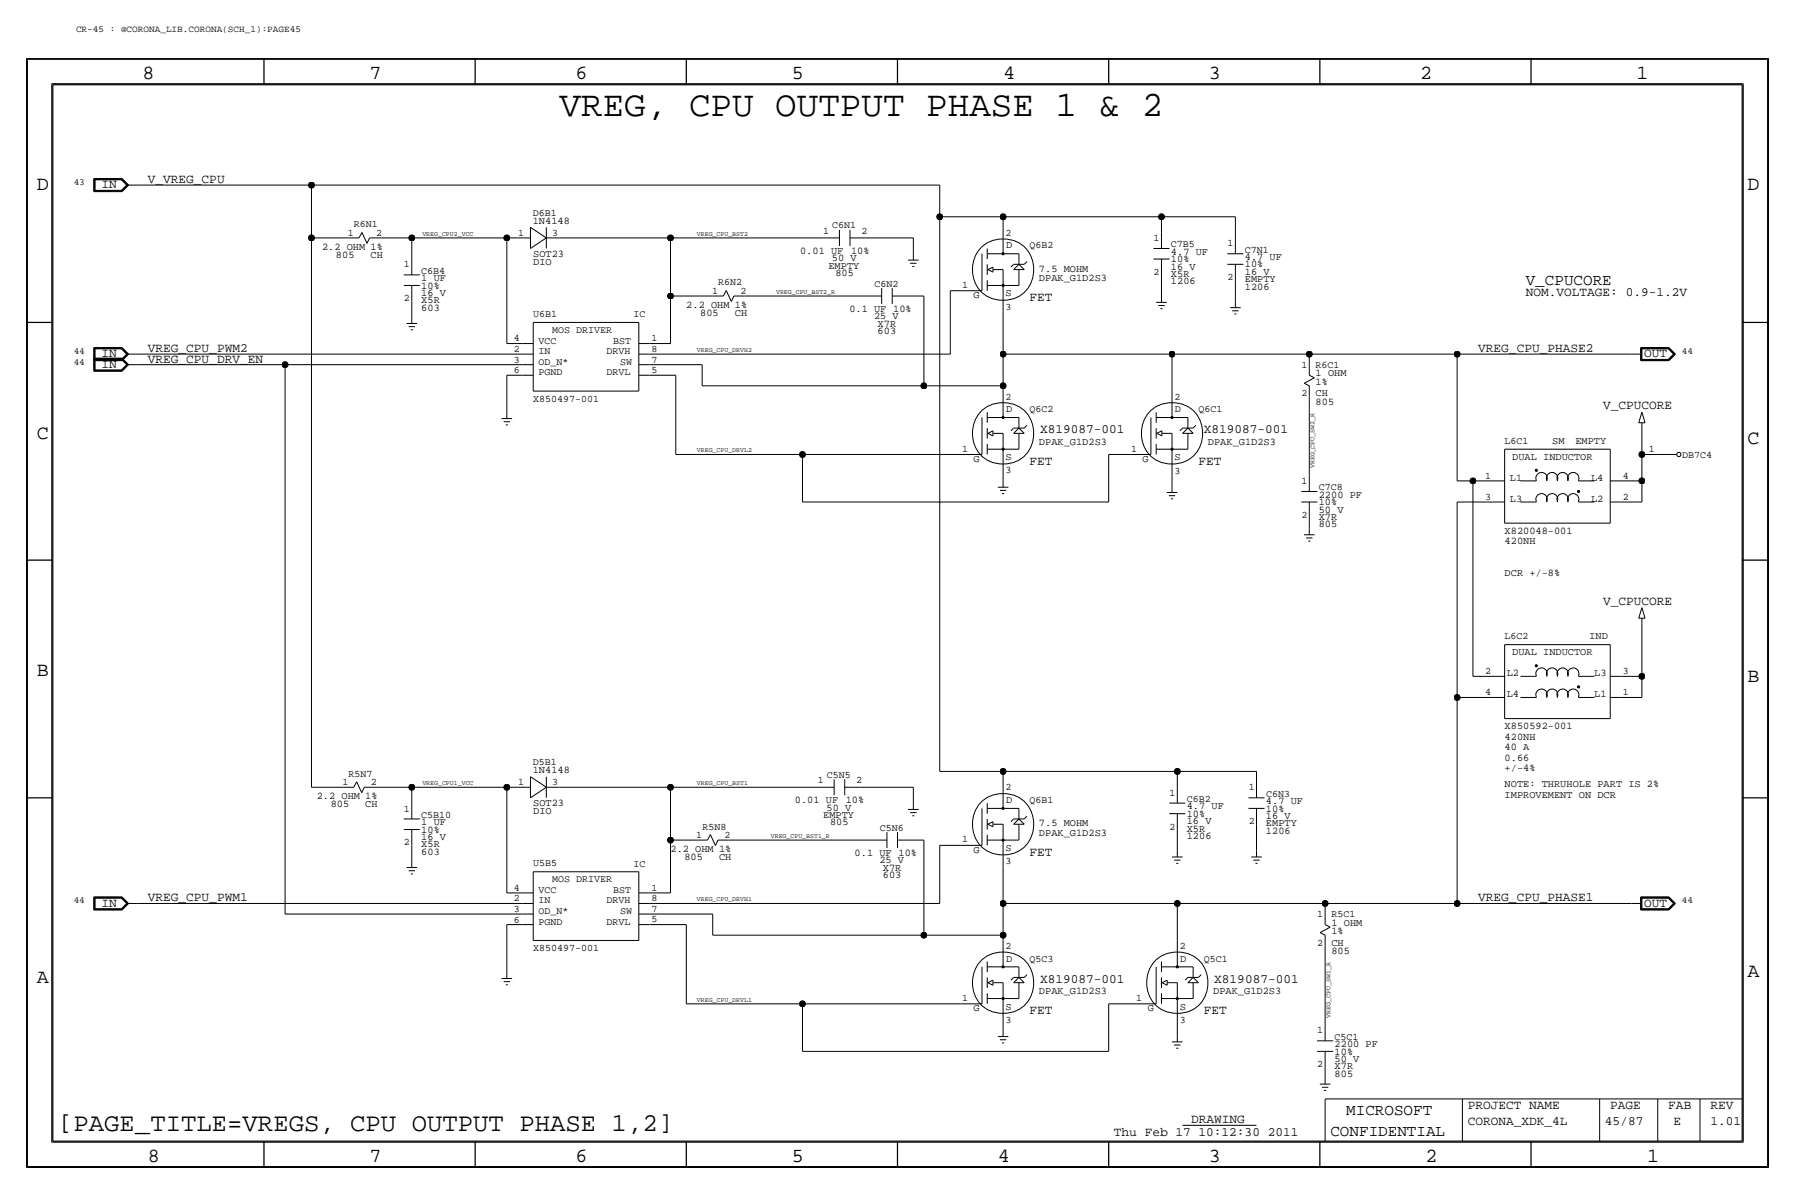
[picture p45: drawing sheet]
<svg xmlns="http://www.w3.org/2000/svg" width="432mm" height="287mm" viewBox="0 0 432 287" stroke-linecap="round" stroke-linejoin="round" font-family="sans-serif">
<defs><g id="words">
<text font-size="8.6" x="134.6" y="28">VREG, CPU OUTPUT PHASE 1 &amp; 2</text>
<text font-size="6.2" x="14" y="271.8">[PAGE_TITLE=VREGS, CPU OUTPUT PHASE 1,2]</text>
<g font-size="4.8">
<text x="34.3" y="19.1">8</text>
<text x="88.9" y="19.1">7</text>
<text x="138.4" y="19.1">6</text>
<text x="190.5" y="19.1">5</text>
<text x="241.3" y="19.1">4</text>
<text x="290.8" y="19.1">3</text>
<text x="341.6" y="19.1">2</text>
<text x="393.7" y="19.1">1</text>
<text x="8.9" y="45.8">D</text>
<text x="420.4" y="45.8">D</text>
<text x="8.9" y="105.5">C</text>
<text x="420.4" y="106.7">C</text>
<text x="8.9" y="162.6">B</text>
<text x="420.4" y="163.9">B</text>
<text x="8.9" y="236.3">A</text>
<text x="420.4" y="235">A</text>
<text x="35.5" y="279.4">8</text>
<text x="88.9" y="279.4">7</text>
<text x="138.4" y="279.4">6</text>
<text x="190.5" y="279.4">5</text>
<text x="240" y="279.4">4</text>
<text x="290.8" y="279.4">3</text>
<text x="342.9" y="279.4">2</text>
<text x="396.2" y="279.4">1</text>
</g>
<g font-size="3.8">
<text x="367" y="68.6">V_CPUCORE</text>
<text x="323.9" y="268">MICROSOFT</text>
<text x="320" y="273.1">CONFIDENTIAL</text>
</g>
<g font-size="3.1">
<text x="24.4" y="45.3">IN</text>
<text x="35.6" y="44">V_VREG_CPU</text>
<text x="367" y="71.2">NOM.VOLTAGE: 0.9-1.2V</text>
<text x="247.6" y="72.4">FET</text>
<text x="24.4" y="85.9">IN</text>
<text x="24.4" y="88.4">IN</text>
<text x="35.6" y="87.2">VREG_CPU_DRV_EN</text>
<text x="35.6" y="84.6">VREG_CPU_PWM2</text>
<text x="355.6" y="84.6">VREG_CPU_PHASE2</text>
<text x="395.5" y="85.9">OUT</text>
<text x="385.6" y="98.5">V_CPUCORE</text>
<text x="250.2" y="104.2">X819087-001</text>
<text x="289.6" y="104.2">X819087-001</text>
<text x="247.6" y="111.8">FET</text>
<text x="288.3" y="111.8">FET</text>
<text x="385.6" y="145.4">V_CPUCORE</text>
<text x="247.6" y="205.8">FET</text>
<text x="24.4" y="218">IN</text>
<text x="35.6" y="216.7">VREG_CPU_PWM1</text>
<text x="355.6" y="216.7">VREG_CPU_PHASE1</text>
<text x="395.5" y="218">OUT</text>
<text x="250.2" y="236.3">X819087-001</text>
<text x="292.1" y="236.3">X819087-001</text>
<text x="247.6" y="243.9">FET</text>
<text x="289.6" y="243.9">FET</text>
<text x="353.1" y="266.8">PROJECT NAME</text>
<text x="387.3" y="266.8">PAGE</text>
<text x="401.3" y="266.8">FAB</text>
<text x="411.5" y="266.8">REV</text>
<text x="268" y="273.1">Thu Feb 17 10:12:30 2011</text>
<text x="286.5" y="270.1">DRAWING</text>
<text x="353.1" y="270.6">CORONA_XDK_4L</text>
<text x="386.1" y="270.6">45/87</text>
<text x="402.6" y="270.6">E</text>
<text x="411.5" y="270.6">1.01</text>
</g>
<g font-size="2.5">
<text x="128.2" y="53.8">1N4148</text>
<text x="77.5" y="60">2.2 OHM 1%</text>
<text x="242" y="59.7">D</text>
<text x="80.8" y="62">805</text>
<text x="89.2" y="61.9">CH</text>
<text x="128.3" y="61.8">SOT23</text>
<text x="128.3" y="63.7">DIO</text>
<text x="192.5" y="61">0.01 UF</text>
<text x="199.3" y="64.6">EMPTY</text>
<text x="200.1" y="62.8">50 V</text>
<text x="204.7" y="61">10%</text>
<text x="249.9" y="65.3">7.5 MOHM</text>
<text x="281.7" y="63">10%</text>
<text x="281.7" y="61.3">4.7 UF</text>
<text x="281.7" y="64.8">16 V</text>
<text x="299.5" y="62.5">4.7 UF</text>
<text x="299.5" y="64.3">10%</text>
<text x="101.3" y="67.6">1 UF</text>
<text x="101.3" y="69.4">10%</text>
<text x="101.3" y="71.2">16 V</text>
<text x="201" y="66.3">805</text>
<text x="234.2" y="71.7">G</text>
<text x="241.9" y="71.3">S</text>
<text x="249.9" y="67.6">DPAK_G1D2S3</text>
<text x="281.7" y="66.6">X5R</text>
<text x="281.7" y="68.4">1206</text>
<text x="299.5" y="66.1">16 V</text>
<text x="299.5" y="67.9">EMPTY</text>
<text x="299.5" y="69.6">1206</text>
<text x="101.3" y="74.7">603</text>
<text x="101.3" y="72.9">X5R</text>
<text x="165.1" y="74">2.2 OHM 1%</text>
<text x="168.5" y="76">805</text>
<text x="176.8" y="75.9">CH</text>
<text x="204.3" y="75">0.1 UF 10%</text>
<text x="210.3" y="76.8">25 V</text>
<text x="211.1" y="78.5">X7R</text>
<text x="211.1" y="80.3">603</text>
<text x="316.5" y="92.5">1%</text>
<text x="316.5" y="95.3">CH</text>
<text x="316.5" y="90.5">1 OHM</text>
<text x="242" y="99.1">D</text>
<text x="282.7" y="99.1">D</text>
<text x="316.5" y="97.3">805</text>
<text x="249.9" y="107">DPAK_G1D2S3</text>
<text x="290.6" y="107">DPAK_G1D2S3</text>
<text x="373.4" y="106.7">SM</text>
<text x="379" y="106.7">EMPTY</text>
<text x="234.2" y="111">G</text>
<text x="241.9" y="110.6">S</text>
<text x="274.8" y="111">G</text>
<text x="282.5" y="110.6">S</text>
<text x="363.8" y="110.5">DUAL INDUCTOR</text>
<text x="317.2" y="119.7">2200 PF</text>
<text x="363.2" y="115.6">L1</text>
<text x="382.7" y="115.6">L4</text>
<text x="317.2" y="123.2">50 V</text>
<text x="317.2" y="125">X7R</text>
<text x="317.2" y="121.5">10%</text>
<text x="363.2" y="120.7">L3</text>
<text x="382.7" y="120.7">L2</text>
<text x="317.2" y="126.8">805</text>
<text x="361.9" y="130.9">420NH</text>
<text x="361.9" y="128.3">X820048-001</text>
<text x="361.9" y="138.5">DCR +/-8%</text>
<text x="382.3" y="153.7">IND</text>
<text x="363.8" y="157.5">DUAL INDUCTOR</text>
<text x="362.5" y="162.6">L2</text>
<text x="362.5" y="167.7">L4</text>
<text x="383.5" y="162.6">L3</text>
<text x="383.5" y="167.7">L1</text>
<text x="361.9" y="175.3">X850592-001</text>
<text x="361.9" y="177.9">420NH</text>
<text x="128.2" y="185.9">1N4148</text>
<text x="361.9" y="182.9">0.66</text>
<text x="361.9" y="180.4">40 A</text>
<text x="361.9" y="185.5">+/-4%</text>
<text x="361.9" y="191.8">IMPROVEMENT ON DCR</text>
<text x="361.9" y="189.3">NOTE: THRUHOLE PART IS 2%</text>
<text x="76.2" y="192.1">2.2 OHM 1%</text>
<text x="79.6" y="194.1">805</text>
<text x="87.9" y="194">CH</text>
<text x="128.3" y="195.8">DIO</text>
<text x="128.3" y="193.9">SOT23</text>
<text x="191.2" y="193.1">0.01 UF</text>
<text x="198" y="196.6">EMPTY</text>
<text x="198.8" y="194.9">50 V</text>
<text x="203.5" y="193.1">10%</text>
<text x="242" y="193.1">D</text>
<text x="285.5" y="196.4">10%</text>
<text x="285.5" y="194.6">4.7 UF</text>
<text x="304.5" y="195.1">10%</text>
<text x="304.5" y="193.3">4.7 UF</text>
<text x="304.5" y="196.9">16 V</text>
<text x="101.3" y="200.2">10%</text>
<text x="101.3" y="203.8">X5R</text>
<text x="101.3" y="202">16 V</text>
<text x="101.3" y="198.4">1 UF</text>
<text x="199.7" y="198.4">805</text>
<text x="249.9" y="198.7">7.5 MOHM</text>
<text x="249.9" y="201">DPAK_G1D2S3</text>
<text x="285.5" y="199.9">X5R</text>
<text x="285.5" y="201.7">1206</text>
<text x="285.5" y="198.2">16 V</text>
<text x="304.5" y="198.7">EMPTY</text>
<text x="304.5" y="200.5">1206</text>
<text x="101.3" y="205.5">603</text>
<text x="161.3" y="204.8">2.2 OHM 1%</text>
<text x="164.6" y="206.8">805</text>
<text x="173" y="206.7">CH</text>
<text x="205.6" y="205.8">0.1 UF 10%</text>
<text x="211.5" y="207.6">25 V</text>
<text x="212.4" y="209.3">X7R</text>
<text x="234.2" y="205">G</text>
<text x="241.9" y="204.6">S</text>
<text x="212.4" y="211.1">603</text>
<text x="320.3" y="222.6">1 OHM</text>
<text x="320.3" y="224.6">1%</text>
<text x="320.3" y="227.4">CH</text>
<text x="242" y="231.2">D</text>
<text x="283.9" y="231.2">D</text>
<text x="320.3" y="229.4">805</text>
<text x="249.9" y="239.1">DPAK_G1D2S3</text>
<text x="291.8" y="239.1">DPAK_G1D2S3</text>
<text x="234.2" y="243.1">G</text>
<text x="241.9" y="242.7">S</text>
<text x="276.1" y="243.1">G</text>
<text x="283.8" y="242.7">S</text>
<text x="321.1" y="251.8">2200 PF</text>
<text x="321.1" y="257.1">X7R</text>
<text x="321.1" y="253.5">10%</text>
<text x="321.1" y="255.3">50 V</text>
<text x="321.1" y="258.9">805</text>
</g>
<g font-size="2.4">
<text x="128.2" y="51.8">D6B1</text>
<text x="83.7" y="56.7">1</text>
<text x="85.1" y="54.7">R6N1</text>
<text x="90.5" y="56.7">2</text>
<text x="124.6" y="56.7">1</text>
<text x="132.8" y="56.7">3</text>
<text x="198" y="56.2">1</text>
<text x="200.2" y="54.9">C6N1</text>
<text x="207.3" y="56.2">2</text>
<text x="241.9" y="56.7">2</text>
<text x="247.7" y="59.7">Q6B2</text>
<text x="277.5" y="58">1</text>
<text x="281.7" y="59.5">C7B5</text>
<text x="295.3" y="59.2">1</text>
<text x="97.2" y="64.3">1</text>
<text x="101.3" y="65.8">C6B4</text>
<text x="299.5" y="60.8">C7N1</text>
<text x="171.3" y="70.7">1</text>
<text x="172.8" y="68.6">R6N2</text>
<text x="178.1" y="70.7">2</text>
<text x="210.4" y="68.9">C6N2</text>
<text x="231.4" y="69.2">1</text>
<text x="277.5" y="66.1">2</text>
<text x="295.3" y="67.4">2</text>
<text x="97.2" y="72.4">2</text>
<text x="128.3" y="76.3">U6B1</text>
<text x="152.4" y="76.3">IC</text>
<text x="241.9" y="74.5">3</text>
<text x="123.6" y="82.1">4</text>
<text x="129.5" y="82.6">VCC</text>
<text x="132.8" y="80.1">MOS DRIVER</text>
<text x="147.5" y="82.6">BST</text>
<text x="156.7" y="82.1">1</text>
<text x="123.6" y="89.7">6</text>
<text x="123.6" y="87.2">3</text>
<text x="123.6" y="84.6">2</text>
<text x="129.5" y="87.7">OD_N*</text>
<text x="129.5" y="85.1">IN</text>
<text x="145.9" y="85.1">DRVH</text>
<text x="149.1" y="87.7">SW</text>
<text x="156.7" y="87.2">7</text>
<text x="156.7" y="89.7">5</text>
<text x="156.7" y="84.6">8</text>
<text x="313.1" y="88.4">1</text>
<text x="316.5" y="88.4">R6C1</text>
<text x="129.5" y="90.2">PGND</text>
<text x="145.9" y="90.2">DRVL</text>
<text x="313.1" y="95.3">2</text>
<text x="128.3" y="96.6">X850497-001</text>
<text x="241.9" y="96.1">2</text>
<text x="247.7" y="99.1">Q6C2</text>
<text x="282.5" y="96.1">2</text>
<text x="288.3" y="99.1">Q6C1</text>
<text x="362" y="106.7">L6C1</text>
<text x="231.4" y="108.6">1</text>
<text x="241.9" y="113.8">3</text>
<text x="272.1" y="108.6">1</text>
<text x="282.5" y="113.8">3</text>
<text x="396.6" y="108.8">1</text>
<text x="404.6" y="110">DB7C4</text>
<text x="313.1" y="116.4">1</text>
<text x="317.2" y="117.9">C7C8</text>
<text x="357.3" y="115.1">1</text>
<text x="390.4" y="115.1">4</text>
<text x="313.1" y="124.5">2</text>
<text x="357.3" y="120.2">3</text>
<text x="390.4" y="120.2">2</text>
<text x="362" y="153.7">L6C2</text>
<text x="357.3" y="167.2">4</text>
<text x="357.3" y="162.1">2</text>
<text x="390.4" y="162.1">3</text>
<text x="390.4" y="167.2">1</text>
<text x="128.2" y="183.9">D5B1</text>
<text x="82.4" y="188.8">1</text>
<text x="83.9" y="186.7">R5N7</text>
<text x="89.2" y="188.8">2</text>
<text x="124.6" y="188.8">1</text>
<text x="132.8" y="188.8">3</text>
<text x="196.7" y="188.3">1</text>
<text x="198.9" y="187">C5N5</text>
<text x="206" y="188.3">2</text>
<text x="241.9" y="190">2</text>
<text x="281.3" y="191.3">1</text>
<text x="300.4" y="190">1</text>
<text x="304.5" y="191.6">C6N3</text>
<text x="97.2" y="195.1">1</text>
<text x="101.3" y="196.6">C5B10</text>
<text x="247.6" y="193.1">Q6B1</text>
<text x="285.5" y="192.8">C6B2</text>
<text x="97.2" y="203.3">2</text>
<text x="167.5" y="201.5">1</text>
<text x="169" y="199.4">R5N8</text>
<text x="174.3" y="201.5">2</text>
<text x="211.6" y="199.7">C5N6</text>
<text x="231.4" y="202.5">1</text>
<text x="281.3" y="199.4">2</text>
<text x="300.4" y="198.2">2</text>
<text x="128.3" y="208.3">U5B5</text>
<text x="152.4" y="208.3">IC</text>
<text x="241.9" y="207.8">3</text>
<text x="123.6" y="214.2">4</text>
<text x="129.5" y="214.7">VCC</text>
<text x="132.8" y="212.1">MOS DRIVER</text>
<text x="147.5" y="214.7">BST</text>
<text x="156.7" y="214.2">1</text>
<text x="123.6" y="221.8">6</text>
<text x="123.6" y="219.3">3</text>
<text x="123.6" y="216.7">2</text>
<text x="129.5" y="219.8">OD_N*</text>
<text x="129.5" y="217.2">IN</text>
<text x="145.9" y="217.2">DRVH</text>
<text x="149.1" y="219.8">SW</text>
<text x="156.7" y="219.3">7</text>
<text x="156.7" y="221.8">5</text>
<text x="156.7" y="216.7">8</text>
<text x="316.9" y="220.5">1</text>
<text x="320.3" y="220.5">R5C1</text>
<text x="129.5" y="222.3">PGND</text>
<text x="145.9" y="222.3">DRVL</text>
<text x="316.9" y="227.4">2</text>
<text x="128.3" y="228.7">X850497-001</text>
<text x="241.9" y="228.1">2</text>
<text x="247.6" y="231.2">Q5C3</text>
<text x="283.8" y="228.1">2</text>
<text x="289.6" y="231.2">Q5C1</text>
<text x="231.4" y="240.6">1</text>
<text x="241.9" y="245.9">3</text>
<text x="273.4" y="240.6">1</text>
<text x="283.8" y="245.9">3</text>
<text x="316.9" y="248.5">1</text>
<text x="321.1" y="250">C5C1</text>
<text x="316.9" y="256.6">2</text>
</g>
<g font-size="2.3">
<text x="18.3" y="7.7">CR-45 : @CORONA_LIB.CORONA(SCH_1):PAGE45</text>
<text x="17.7" y="44.5">43</text>
<text x="17.7" y="87.7">44</text>
<text x="17.7" y="85.1">44</text>
<text x="404.6" y="85.1">44</text>
<text x="17.7" y="217.2">44</text>
<text x="404.6" y="217.2">44</text>
</g>
<g font-size="1.6">
<text x="101.6" y="56.7">VREG_CPU2_VCC</text>
<text x="167.6" y="56.7">VREG_CPU_BST2</text>
<text x="186.7" y="70.7">VREG_CPU_BST2_R</text>
<text x="167.6" y="84.6">VREG_CPU_DRVH2</text>
<text x="167.6" y="108.8">VREG_CPU_DRVL2</text>
<text x="316.2" y="112.6" transform="rotate(-90 316.2 112.6)">VREG_CPU_SW2_R</text>
<text x="101.6" y="188.8">VREG_CPU1_VCC</text>
<text x="167.6" y="188.8">VREG_CPU_BST1</text>
<text x="185.4" y="201.5">VREG_CPU_BST1_R</text>
<text x="167.6" y="216.7">VREG_CPU_DRVH1</text>
<text x="167.6" y="240.8">VREG_CPU_DRVL1</text>
<text x="320" y="244.7" transform="rotate(-90 320 244.7)">VREG_CPU_SW1_R</text>
</g>
</g></defs>
<!-- layer: Nets -->
<g fill="none" stroke="#000" stroke-width=".24">
<path d="M33 44.5h41.9zM74.9 57.2v132.1zM74.9 57.2h8.9zM74.9 44.5v12.7zM74.9 44.5h151.2zM91.4 57.2h7.7zM99.1 57.2h22.8zM99.1 57.2v5.1zM121.9 57.2v25.4zM121.9 57.2h2.6zM134.6 57.2h26.7zM161.3 57.2h36.8z"/>
<path d="M161.3 57.2v14zM208.3 57.2h11.4zM219.7 57.2v3.8zM226.1 44.5v7.6zM226.1 52.1h15.2zM226.1 52.1v133.4zM241.3 52.1h38.1zM241.3 52.1v2.6zM279.4 52.1v3.8zM279.4 52.1h17.8zM297.2 52.1v5.1zM99.1 72.4v3.9z"/>
<path d="M161.3 71.2h10.1zM161.3 71.2v11.4zM179.1 71.2h29.2zM218.4 71.2h3.9zM222.2 71.2v21.6zM228.6 69.9v15.2zM228.6 69.9h2.5zM241.3 75v10.1zM279.4 66.1v5.1zM297.2 67.4v5zM33 87.7h35.6zM33 85.1h92.7z"/>
<path d="M68.6 87.7h57.1zM68.6 87.7v132.1zM121.9 90.2v8.9zM121.9 90.2h3.8zM121.9 82.6h3.8zM156.2 82.6h5.1zM156.2 85.1h72.4zM156.2 90.2h6.4zM156.2 87.7h12.7zM162.6 90.2v19.1zM168.9 92.8h53.4zM168.9 87.7v5.1z"/>
<path d="M222.2 92.8h19.1zM241.3 85.1v7.7zM241.3 92.8v1.2zM241.3 85.1h40.6zM281.9 85.1h33.1zM281.9 85.1v8.9zM315 85.1h35.5zM315 95.3v19.1zM315 85.1v2.6zM350.5 85.1v30.5zM350.5 85.1h41.9zM162.6 109.3h30.4z"/>
<path d="M193 109.3v11.4zM193 109.3h38.1zM241.3 114.4v1.2zM266.7 109.3v11.4zM266.7 109.3h5.1zM281.9 114.4v2.5zM350.5 115.6h3.8zM354.3 115.6h5.1zM354.3 115.6v47zM389.9 115.6h5.1zM395 102.9v6.4zM395 109.3v6.3z"/>
<path d="M395 115.6v5.1zM395 109.3h3.8zM193 120.7h73.7zM315 124.5v2.6zM350.5 120.7v47zM350.5 120.7h8.9zM389.9 120.7h5.1zM395 149.9v12.7zM350.5 167.7v49.5zM350.5 167.7h8.9zM354.3 162.6h5.1zM389.9 162.6h5.1z"/>
<path d="M389.9 167.7h5.1zM395 162.6v5.1zM74.9 189.3h7.6zM90.2 189.3h8.9zM99.1 189.3h22.8zM99.1 189.3v3.8zM121.9 189.3v25.4zM121.9 189.3h2.6zM134.6 189.3h26.7zM161.3 189.3v12.7zM161.3 189.3h35.5zM207 189.3h12.7z"/>
<path d="M219.7 189.3v3.8zM226.1 185.5h15.2zM241.3 185.5h41.9zM241.3 185.5v2.5zM283.2 199.4v5.1zM283.2 185.5h19.1zM283.2 185.5v3.8zM302.3 198.2v6.3zM302.3 185.5v2.5zM33 217.2h92.7zM68.6 219.8h57.1zM99.1 203.3v3.8z"/>
<path d="M121.9 214.7h3.8zM156.2 214.7h5.1zM156.2 217.2h69.9zM156.2 219.8h15.2zM161.3 202v12.7zM161.3 202h6.3zM171.4 219.8v5zM175.3 202h34.3zM219.7 202h2.5zM222.2 202v22.8zM226.1 203.3h5zM226.1 203.3v13.9z"/>
<path d="M241.3 217.2h41.9zM241.3 217.2v7.6zM241.3 208.3v8.9zM283.2 217.2h35.6zM283.2 217.2v8.9zM318.8 217.2h31.7zM318.8 217.2v2.6zM350.5 217.2h41.9zM121.9 222.3v11.4zM121.9 222.3h3.8zM156.2 222.3h8.9zM165.1 222.3v19.1z"/>
<path d="M171.4 224.8h50.8zM222.2 224.8h19.1zM241.3 224.8v1.3zM318.8 227.4v19zM165.1 241.4h27.9zM193 252.8h73.7zM193 241.4v11.4zM193 241.4h38.1zM241.3 246.4v1.3zM266.7 241.4v11.4zM266.7 241.4h6.4zM283.2 246.4v2.6z"/>
<path d="M318.8 256.6v2.5z"/>
</g>
<g fill="#000" stroke="#000" stroke-width=".24">
<circle cx="74.9" cy="44.5" r=".72"/>
<circle cx="74.9" cy="57.2" r=".72"/>
<circle cx="99.1" cy="57.2" r=".72"/>
<circle cx="121.9" cy="57.2" r=".72"/>
<circle cx="161.3" cy="57.2" r=".72"/>
<circle cx="226.1" cy="52.1" r=".72"/>
<circle cx="241.3" cy="52.1" r=".72"/>
<circle cx="279.4" cy="52.1" r=".72"/>
<circle cx="161.3" cy="71.2" r=".72"/>
<circle cx="68.6" cy="87.7" r=".72"/>
<circle cx="222.3" cy="92.8" r=".72"/>
<circle cx="241.3" cy="85.1" r=".72"/>
<circle cx="241.3" cy="92.8" r=".72"/>
<circle cx="281.9" cy="85.1" r=".72"/>
<circle cx="315" cy="85.1" r=".72"/>
<circle cx="350.5" cy="85.1" r=".72"/>
<circle cx="193" cy="109.3" r=".72"/>
<circle cx="354.3" cy="115.6" r=".72"/>
<circle cx="395" cy="115.6" r=".72"/>
<circle cx="395" cy="109.3" r=".72"/>
<circle cx="350.5" cy="167.7" r=".72"/>
<circle cx="395" cy="162.6" r=".72"/>
<circle cx="99.1" cy="189.3" r=".72"/>
<circle cx="121.9" cy="189.3" r=".72"/>
<circle cx="161.3" cy="189.3" r=".72"/>
<circle cx="241.3" cy="185.5" r=".72"/>
<circle cx="283.2" cy="185.5" r=".72"/>
<circle cx="161.3" cy="202" r=".72"/>
<circle cx="241.3" cy="217.2" r=".72"/>
<circle cx="283.2" cy="217.2" r=".72"/>
<circle cx="318.8" cy="217.2" r=".72"/>
<circle cx="350.5" cy="217.2" r=".72"/>
<circle cx="222.3" cy="224.8" r=".72"/>
<circle cx="241.3" cy="224.8" r=".72"/>
<circle cx="193" cy="241.4" r=".72"/>
</g>
<!-- layer: Components -->
<g fill="none" stroke="#000" stroke-width=".24">
<path d="M22.6 42.9h6.8zM22.6 42.9v3.2zM22.6 46.1h6.8zM22.7 43h6.6zM22.7 43v3zM22.7 46h6.6zM22.8 43.1v2.8zM22.8 45.9h6.5zM22.8 43.1h6.5zM22.9 43.2v2.6zM22.9 45.8h6.3zM22.9 43.2h6.3z"/>
<path d="M29.2 43.2l1.3 1.3zM29.2 45.8l1.3-1.3zM29.3 45.9l1.3-1.4zM29.3 43.1l1.3 1.4zM29.3 46l1.5-1.5zM29.3 43l1.5 1.5zM29.4 46.1l1.5-1.6zM29.4 42.9l1.5 1.6zM30.5 44.5h2.5zM83.8 57.2h2.6zM87.1 55.9l1.2 2.6zM87.1 55.9l-.7 1.3z"/>
<path d="M88.9 57.2h2.5zM88.9 57.2l-.6 1.3zM124.5 57.2h3.1zM127.6 54.7l3.8 2.5zM127.6 54.7v5zM127.6 59.7l3.8-2.5zM131.4 57.2h3.2zM131.4 54.7v5zM198.1 57.2h3.8zM201.9 55.3v3.8zM204.5 57.2h3.8zM204.5 55.3v3.8z"/>
<path d="M237.5 59.7v2.6zM241.3 54.7v6.3zM277.5 59.7h3.8zM279.4 55.9v3.8zM297.2 57.2v3.8zM97.1 66.1h3.9zM97.1 68.6h3.9zM97.8 77.8h2.5zM98.3 78.5h1.5zM98.8 79.3h.5zM99.1 76.3v1.5zM99.1 68.6v3.8z"/>
<path d="M99.1 62.3v3.8zM128.3 77.5h25.4zM128.3 77.5v16.5zM153.7 77.5v16.5zM171.4 71.2h2.6zM174.7 69.9l-.7 1.3zM174.7 69.9l1.2 2.6zM176.5 71.2l-.6 1.3zM176.5 71.2h2.6zM208.3 71.2h3.8zM212.1 69.2v3.9zM214.6 71.2h3.8z"/>
<path d="M214.6 69.2v3.9zM218.4 62.5h2.6zM218.9 63.3h1.6zM219.5 64.1h.5zM219.7 61v1.5zM231.1 69.9h5.1zM236.2 61v8.9zM237.5 61h7.6zM237.5 68.6h7.6zM237.5 64.8h.1zM237.5 63.6v2.5zM237.5 67.4v2.5z"/>
<path d="M237.6 64.8l1.3 .6zM237.6 64.8l1.3-.6zM238.9 64.2v1.2zM238.9 64.8h2.4zM241.3 64.8v10.2zM243.2 64.2l.6-.6zM243.8 64.8h2.6zM243.8 63.6h2.6zM245.1 64.8v3.8zM245.1 61v2.6zM245.1 63.6l-1.3 1.2zM245.1 63.6l1.3 1.2z"/>
<path d="M246.4 63.6l.6-.7zM277.5 62.3h3.8zM278.1 72.7h2.6zM278.6 73.5h1.6zM279.1 74.2h.6zM279.4 62.3v3.8zM279.4 71.2v1.5zM295.2 61h3.9zM295.2 63.6h3.9zM295.9 74h2.5zM296.4 74.7h1.5zM296.9 75.5h.5z"/>
<path d="M297.2 63.6v3.8zM297.2 72.4v1.6zM22.6 83.6h6.8zM22.6 86.1h6.8zM22.6 83.6v3.1zM22.6 86.7h6.8zM22.6 86.1v3.2zM22.6 89.3h6.8zM22.7 83.7h6.6zM22.7 86.2h6.6zM22.7 83.7v2.9zM22.7 86.6h6.6z"/>
<path d="M22.7 86.2v3zM22.7 89.2h6.6zM22.8 83.8v2.7zM22.8 86.5h6.5zM22.8 86.3v2.8zM22.8 89.1h6.5zM22.8 83.8h6.5zM22.8 86.3h6.5zM22.9 83.9v2.5zM22.9 86.4h6.3zM22.9 86.4v2.6zM22.9 89h6.3z"/>
<path d="M22.9 83.9h6.3zM29.2 83.9l1.3 1.2zM29.2 86.4l1.3 1.3zM29.2 86.4l1.3-1.3zM29.2 89l1.3-1.3zM29.3 86.5l1.3-1.4zM29.3 89.1l1.3-1.4zM29.3 83.8l1.3 1.3zM29.3 86.3l1.3 1.4zM29.3 86.6l1.5-1.5zM29.3 89.2l1.5-1.5zM29.3 83.7l1.5 1.4z"/>
<path d="M29.3 86.2l1.5 1.5zM29.4 86.7l1.5-1.6zM29.4 89.3l1.5-1.6zM29.4 83.6l1.5 1.5zM29.4 86.1l1.5 1.6zM30.5 85.1h2.5zM30.5 87.7h2.5zM121.9 99.1v1.5zM125.7 90.2h2.6zM125.7 87.7h2.6zM125.7 85.1h2.6zM125.7 82.6h2.6z"/>
<path d="M128.3 94h25.4zM153.7 90.2h2.5zM153.7 87.7h2.5zM153.7 82.6h2.5zM153.7 85.1h2.5zM237.5 99.1v2.6zM241.3 94v6.4zM278.1 99.1v2.6zM281.9 94v6.4zM313.7 92.2l2.5-1.4zM313.7 92.2l1.3 .6zM315 92.8v2.5z"/>
<path d="M315 87.7v2.5zM315 90.2l1.2 .6zM392.4 85.1h2.6zM394.7 86.7h6.8zM394.7 83.6v3.1zM394.7 83.6h6.8zM394.8 83.7v2.9zM394.8 86.6h6.6zM394.8 83.7h6.6zM394.9 83.8v2.7zM394.9 86.5h6.5zM394.9 83.8h6.5z"/>
<path d="M395 99.1l-.8 2.6zM395 83.9h6.3zM395 83.9v2.5zM395 86.4h6.3zM395 99.1l.7 2.6zM401.3 83.9l1.3 1.2zM401.4 83.8l1.3 1.3zM401.4 86.5l1.3-1.4zM401.4 83.7l1.5 1.4zM401.4 86.6l1.5-1.5zM401.5 83.6l1.5 1.5zM401.5 86.7l1.5-1.6z"/>
<path d="M402.6 85.1l-1.3 1.3zM120.6 100.6h2.6zM121.2 101.4h1.5zM121.7 102.2h.5zM231.1 109.3h5.1zM236.2 100.4v8.9zM237.5 100.4h7.6zM237.5 108h7.6zM237.5 104.2h.1zM237.5 102.9v2.6zM237.5 106.7v2.6zM237.6 104.2l1.3 .6z"/>
<path d="M237.6 104.2l1.3-.6zM238.9 103.6v1.2zM238.9 104.2h2.4zM240 117.1h2.6zM240.5 117.9h1.6zM241 118.7h.6zM241.3 104.2v10.2zM241.3 115.6v1.5zM243.2 103.6l.6-.7zM243.8 104.2h2.6zM243.8 102.9h2.6zM245.1 104.2v3.8z"/>
<path d="M245.1 100.4v2.5zM245.1 102.9l-1.3 1.3zM245.1 102.9l1.3 1.3zM246.4 102.9l.6-.6zM271.8 109.3h5.1zM276.9 100.4v8.9zM278.1 100.4h7.7zM278.1 108h7.7zM278.1 104.2h.2zM278.1 102.9v2.6zM278.1 106.7v2.6zM278.3 104.2l1.2-.6z"/>
<path d="M278.3 104.2l1.2 .6zM279.5 103.6v1.2zM279.6 104.2h2.3zM280.7 118.4h2.5zM281.2 119.2h1.5zM281.7 119.9h.5zM281.9 104.2v10.2zM281.9 116.9v1.5zM284.5 102.9h2.5zM284.5 102.9l-.7 .7zM284.5 104.2h2.5zM285.7 102.9l1.3 1.3z"/>
<path d="M285.8 104.2v3.8zM285.8 100.4v2.5zM285.8 102.9l-1.3 1.3zM287 102.9l.7-.6zM313 118.2h3.9zM315 114.4v3.8zM359.4 115.6h2.5zM361.9 108h25.4zM361.9 108v17.8zM365.8 115.6h3.8zM369.6 115.6a1.4 1.4 0 0 1 1.2-2 1.4 1.4 0 0 1 1.3 2 1.41 1.41 0 0 1 1.2-2 1.41 1.41 0 0 1 1.3 2M374.7 115.6a1.4 1.4 0 0 1 1.2-2 1.4 1.4 0 0 1 1.2 2"/>
<path d="M377.2 115.6a1.4 1.4 0 0 1 1.2-2 1.4 1.4 0 0 1 1.3 2M379.7 115.6h3.8zM387.3 115.6h2.6zM387.3 108v17.8zM394.2 101.7h1.5zM395 101.7v1.2zM398.7 109.3h4.6zM313 120.7h3.9zM313.7 128.6h2.5zM314.2 129.3h1.5zM314.7 130.1h.5zM315 127.1v1.5z"/>
<path d="M315 120.7v3.8zM359.4 120.7h2.5zM361.9 125.8h25.4zM365.8 120.7h3.8zM369.6 120.7a1.4 1.4 0 0 1 1.2-2 1.4 1.4 0 0 1 1.3 2 1.41 1.41 0 0 1 1.2-2 1.41 1.41 0 0 1 1.3 2M374.7 120.7a1.4 1.4 0 0 1 1.2-2 1.4 1.4 0 0 1 1.2 2M377.2 120.7a1.4 1.4 0 0 1 1.2-2 1.4 1.4 0 0 1 1.3 2M379.7 120.7h3.8zM387.3 120.7h2.6zM361.9 155h25.4zM361.9 155v17.8zM387.3 155v17.8z"/>
<path d="M394.2 148.6h1.5zM395 146.1l-.8 2.5zM395 148.6v1.3zM395 146.1l.7 2.5zM359.4 167.7h2.5zM359.4 162.6h2.5zM361.9 172.8h25.4zM365.8 162.6h3.8zM365.8 167.7h3.8zM369.6 162.6a1.41 1.41 0 0 1 1.2-2 1.41 1.41 0 0 1 1.3 2 1.4 1.4 0 0 1 1.3-2 1.4 1.4 0 0 1 1.2 2M369.6 167.7a1.41 1.41 0 0 1 1.2-2 1.41 1.41 0 0 1 1.3 2 1.4 1.4 0 0 1 1.3-2 1.4 1.4 0 0 1 1.2 2M374.7 162.6a1.4 1.4 0 0 1 1.2-2 1.4 1.4 0 0 1 1.2 2"/>
<path d="M374.7 167.7a1.4 1.4 0 0 1 1.2-2 1.4 1.4 0 0 1 1.2 2M377.2 162.6a1.4 1.4 0 0 1 1.2-2 1.4 1.4 0 0 1 1.3 2M377.2 167.7a1.4 1.4 0 0 1 1.2-2 1.4 1.4 0 0 1 1.3 2M379.7 162.6h3.8zM379.7 167.7h3.8zM387.3 167.7h2.6zM387.3 162.6h2.6zM82.5 189.3h2.6zM85.8 188l-.7 1.3zM85.8 188l1.2 2.6zM87.6 189.3l-.6 1.3zM87.6 189.3h2.6z"/>
<path d="M97.1 196.9h3.9zM97.1 199.4h3.9zM99.1 199.4v3.9zM99.1 193.1v3.8zM124.5 189.3h3.1zM127.6 186.7l3.8 2.6zM127.6 186.7v5.1zM127.6 191.8l3.8-2.5zM131.4 189.3h3.2zM131.4 186.7v5.1zM196.8 189.3h3.9zM200.7 187.4v3.8z"/>
<path d="M203.2 189.3h3.8zM203.2 187.4v3.8zM218.4 194.6h2.6zM218.9 195.4h1.6zM219.5 196.1h.5zM219.7 193.1v1.5zM236.2 194.4v8.9zM237.5 194.4h7.6zM237.5 198.2h.1zM237.5 196.9v2.5zM237.5 193.1v2.5zM237.6 198.2l1.3 .6z"/>
<path d="M237.6 198.2l1.3-.6zM238.9 197.6v1.2zM238.9 198.2h2.4zM241.3 198.2v10.1zM241.3 188v6.4zM243.2 197.6l.6-.7zM243.8 198.2h2.6zM243.8 196.9h2.6zM245.1 198.2v3.8zM245.1 194.4v2.5zM245.1 196.9l-1.3 1.3zM245.1 196.9l1.3 1.3z"/>
<path d="M246.4 196.9l.6-.7zM281.3 193.1h3.8zM281.3 195.6h3.8zM283.2 195.6v3.8zM283.2 189.3v3.8zM300.3 191.8h3.9zM300.3 194.4h3.9zM302.3 194.4v3.8zM302.3 188v3.8zM22.6 215.6h6.8zM22.6 215.6v3.2zM22.6 218.8h6.8z"/>
<path d="M22.7 215.7h6.6zM22.7 215.7v3zM22.7 218.7h6.6zM22.8 215.8v2.8zM22.8 218.6h6.5zM22.8 215.8h6.5zM22.9 216v2.5zM22.9 218.5h6.3zM22.9 216h6.3zM29.2 216l1.3 1.2zM29.2 218.5l1.3-1.3zM29.3 218.6l1.3-1.4z"/>
<path d="M29.3 215.8l1.3 1.4zM29.3 218.7l1.5-1.5zM29.3 215.7l1.5 1.5zM29.4 215.6l1.5 1.6zM30.5 217.2h2.5zM30.9 217.2l-1.5 1.6zM97.8 208.6h2.5zM98.3 209.3h1.5zM98.8 210.1h.5zM99.1 207.1v1.5zM125.7 219.8h2.6zM125.7 217.2h2.6z"/>
<path d="M125.7 214.7h2.6zM128.3 209.6h25.4zM128.3 209.6v16.5zM153.7 209.6v16.5zM153.7 219.8h2.5zM153.7 214.7h2.5zM153.7 217.2h2.5zM167.6 202h2.6zM170.9 200.7l-.7 1.3zM170.9 200.7l1.2 2.6zM172.7 202l-.6 1.3zM172.7 202h2.6z"/>
<path d="M209.5 202h3.9zM213.4 200.1v3.8zM215.9 202h3.8zM215.9 200.1v3.8zM231.1 203.3h5.1zM237.5 202h7.6zM237.5 200.7v2.6zM281.9 206h2.6zM282.4 206.8h1.6zM283 207.6h.5zM283.2 204.5v1.5zM301 206h2.5z"/>
<path d="M301.5 206.8h1.5zM302 207.6h.5zM302.3 204.5v1.5zM318.8 219.8v2.5zM392.4 217.2h2.6zM394.7 218.8h6.8zM394.7 215.6v3.2zM394.7 215.6h6.8zM394.8 215.7v3zM394.8 218.7h6.6zM394.8 215.7h6.6zM394.9 215.8v2.8z"/>
<path d="M394.9 218.6h6.5zM394.9 215.8h6.5zM395 216h6.3zM395 216v2.5zM395 218.5h6.3zM401.3 216l1.3 1.2zM401.3 218.5l1.3-1.3zM401.4 215.8l1.3 1.4zM401.4 218.6l1.3-1.4zM401.4 215.7l1.5 1.5zM401.4 218.7l1.5-1.5zM401.5 215.6l1.5 1.6z"/>
<path d="M401.5 218.8l1.5-1.6zM120.6 235.3h2.6zM121.2 236h1.5zM121.7 236.8h.5zM121.9 233.7v1.6zM125.7 222.3h2.6zM128.3 226.1h25.4zM153.7 222.3h2.5zM236.2 232.5v8.9zM237.5 232.5h7.6zM237.5 236.3h.1zM237.5 235v2.5z"/>
<path d="M237.5 231.2v2.5zM237.5 238.8v2.6zM237.6 236.3l1.3 .6zM237.6 236.3l1.3-.6zM238.9 235.7v1.2zM238.9 236.3h2.4zM241.3 236.3v10.1zM241.3 226.1v6.4zM243.2 235.7l.6-.7zM243.8 236.3h2.6zM243.8 235h2.6zM245.1 236.3v3.8z"/>
<path d="M245.1 232.5v2.5zM245.1 235l-1.3 1.3zM245.1 235l1.3 1.3zM246.4 235l.6-.7zM278.1 232.5v8.9zM279.4 232.5h7.6zM279.4 236.3h.2zM279.4 235v2.5zM279.4 231.2v2.5zM279.4 238.8v2.6zM279.6 236.3l1.2 .6zM279.6 236.3l1.2-.6z"/>
<path d="M280.8 235.7v1.2zM280.8 236.3h2.4zM283.2 236.3v10.1zM283.2 226.1v6.4zM285.1 235.7l.6-.7zM285.8 236.3h2.5zM285.8 235h2.5zM287 236.3v3.8zM287 232.5v2.5zM287 235l-1.3 1.3zM287 235l1.3 1.3zM288.3 235l.7-.7z"/>
<path d="M317.6 224.2l1.2 .6zM317.6 224.2l2.4-1.3zM318.8 224.8v2.6zM318.8 222.3l1.2 .6zM231.1 241.4h5.1zM237.5 240.1h7.6zM240 249.2h2.6zM240.5 250h1.6zM241 250.7h.6zM241.3 247.7v1.5zM273 241.4h5.1zM279.4 240.1h7.6z"/>
<path d="M281.9 250.5h2.6zM282.4 251.3h1.6zM283 252h.5zM283.2 249v1.5zM316.8 250.2h3.9zM316.8 252.8h3.9zM318.8 252.8v3.8zM318.8 246.4v3.8zM318.8 259.1v1.6zM284.5 270.6h17.8zM317.5 260.7h2.5zM318 261.4h1.5z"/>
<path d="M318.5 262.2h.5z"/>
<circle cx="241.3" cy="64.9" r="7.4"/>
<circle cx="241.3" cy="104.2" r="7.4"/>
<circle cx="281.9" cy="104.2" r="7.4"/>
<circle cx="403.9" cy="109.3" r=".51"/>
<circle cx="241.3" cy="198.2" r="7.4"/>
<circle cx="241.3" cy="236.3" r="7.4"/>
<circle cx="283.2" cy="236.3" r="7.4"/>
</g>
<g fill="#000" stroke="#000" stroke-width=".24">
<path d="M241.1 68.5h.4v.3h-.4zM241.1 60.8h.4v.4h-.4zM241.1 107.8h.4v.4h-.4zM241.1 100.2h.4v.4h-.4zM281.7 107.8h.4v.4h-.4zM281.7 100.2h.4v.4h-.4zM369.4 112.9h.4v.4h-.4zM379.5 118h.4v.3h-.4zM369.4 159.9h.4v.3h-.4zM379.5 165h.4v.3h-.4zM241.1 194.2h.4v.3h-.4zM241.1 201.8h.4v.4h-.4z"/>
<path d="M241.1 239.9h.4v.4h-.4zM241.1 232.3h.4v.3h-.4zM283 239.9h.4v.4h-.4zM283 232.3h.4v.3h-.4z"/>
</g>
<!-- layer: Page Border and Title Block -->
<g fill="none" stroke="#000" stroke-width=".3">
<path d="M6.3 14v266.7zM6.4 14h419zM63.5 14v6.4zM114.3 14v6.4zM165.1 14v6.4zM215.9 14v6.4zM266.7 14v6.4zM317.5 14v6.4zM368.3 14v6.4zM425.4 14v266.7zM12.7 20.4h406.4zM12.7 20.4v254z"/>
<path d="M419.1 20.4v254zM6.3 77.5h6.4zM419.1 77.5h6.3zM6.3 134.7h6.4zM419.1 134.7h6.3zM6.3 191.8h6.4zM419.1 191.8h6.3zM12.7 274.4h406.4zM63.5 274.4v6.3zM114.3 274.4v6.3zM165.1 274.4v6.3zM215.9 274.4v6.3z"/>
<path d="M266.7 274.4v6.3zM317.5 274.4v6.3zM368.3 274.4v6.3zM6.4 280.7h419z"/>
</g>
<g fill="none" stroke="#000" stroke-width=".24">
<path d="M6.6 14.3h418.6zM6.6 14.3v266.2zM425.2 14.3v266.2zM12.4 20.1v254.5zM12.4 20.1h407zM419.4 20.1v254.5zM12.4 274.6h407zM318.8 264.2v10.2zM318.8 264.2h100.3zM351.8 264.2v10.2zM384.8 264.2v10.2zM398.8 264.2v10.2z"/>
<path d="M408.9 264.2v10.2zM6.6 280.5h418.6z"/>
</g>
<use href="#words"/>
</svg>
